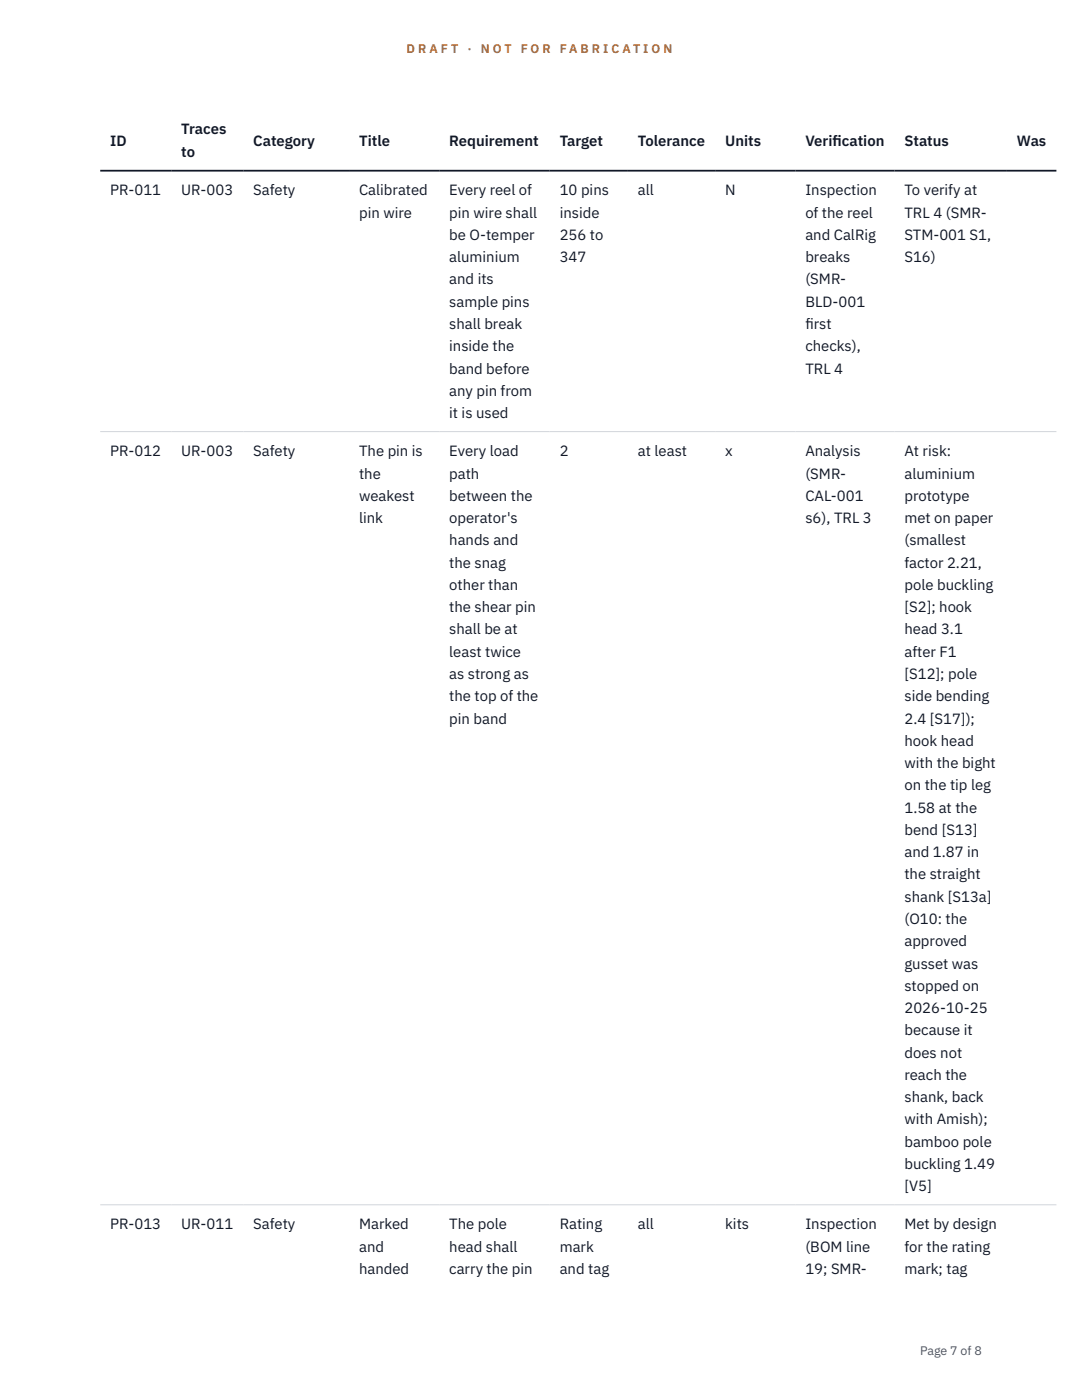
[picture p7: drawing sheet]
<svg xmlns="http://www.w3.org/2000/svg" width="216mm" height="279mm" viewBox="0 0 216 279" stroke-linecap="round" stroke-linejoin="round" font-family="sans-serif">
<defs><g id="words">
<g font-size="3" fill="#111827">
<text x="22" y="29.1">ID</text>
<text x="36.2" y="26.8">Traces</text>
<text x="50.5" y="29.1">Category</text>
<text x="71.7" y="29.1">Title</text>
<text x="89.6" y="29.1">Requirement</text>
<text x="111.7" y="29.1">Target</text>
<text x="127.3" y="29.1">Tolerance</text>
<text x="144.7" y="29.1">Units</text>
<text x="160.7" y="29.1">Verif</text>
<text x="166.1" y="29.1">ication</text>
<text x="180.5" y="29.1">Status</text>
<text x="202.9" y="29.1">Was</text>
<text x="36.2" y="31.3">to</text>
<text x="22" y="39">PR-011</text>
<text x="36.2" y="39">UR-003</text>
<text x="50.5" y="39">Safety</text>
<text x="71.7" y="39">Calibrated</text>
<text x="89.6" y="39">Every reel of</text>
<text x="111.7" y="39">10 pins</text>
<text x="127.3" y="39">all</text>
<text x="144.7" y="39">N</text>
<text x="160.7" y="39">Inspection</text>
<text x="180.5" y="39">To verify at</text>
<text x="71.7" y="43.4">pin wire</text>
<text x="89.6" y="43.4">pin wire shall</text>
<text x="89.6" y="47.9">be O-temper</text>
<text x="111.7" y="43.4">inside</text>
<text x="111.7" y="47.9">256 to</text>
<text x="160.7" y="43.4">of the reel</text>
<text x="160.7" y="47.9">and CalRig</text>
<text x="180.5" y="43.4">TRL 4 (SMR-</text>
<text x="180.5" y="47.9">STM-001 S1,</text>
<text x="89.6" y="52.3">aluminium</text>
<text x="111.7" y="52.3">347</text>
<text x="160.7" y="52.3">breaks</text>
<text x="180.5" y="52.3">S16)</text>
<text x="89.6" y="56.8">and its</text>
<text x="160.7" y="56.8">(SMR-</text>
<text x="89.6" y="61.2">sample pins</text>
<text x="89.6" y="65.7">shall break</text>
<text x="160.7" y="61.2">BLD-001</text>
<text x="160.7" y="65.7">f</text>
<text x="160.7" y="65.7">irst</text>
<text x="89.6" y="70.1">inside the</text>
<text x="160.7" y="70.1">checks),</text>
<text x="89.6" y="74.5">band before</text>
<text x="160.7" y="74.5">TRL 4</text>
<text x="89.6" y="79">any pin from</text>
<text x="89.6" y="83.4">it is used</text>
<text x="22" y="91.1">PR-012</text>
<text x="36.2" y="91.1">UR-003</text>
<text x="50.5" y="91.1">Safety</text>
<text x="71.7" y="91.1">The pin is</text>
<text x="71.7" y="95.5">the</text>
<text x="89.6" y="91.1">Every load</text>
<text x="89.6" y="95.5">path</text>
<text x="111.7" y="91.1">2</text>
<text x="127.3" y="91.1">at least</text>
<text x="144.7" y="91.1">x</text>
<text x="160.7" y="91.1">Analysis</text>
<text x="160.7" y="95.5">(SMR-</text>
<text x="180.5" y="91.1">At risk:</text>
<text x="180.5" y="95.5">aluminium</text>
<text x="71.7" y="99.9">weakest</text>
<text x="89.6" y="99.9">between the</text>
<text x="160.7" y="99.9">CAL-001</text>
<text x="180.5" y="99.9">prototype</text>
<text x="71.7" y="104.4">link</text>
<text x="89.6" y="104.4">operator's</text>
<text x="160.7" y="104.4">s6), TRL 3</text>
<text x="180.5" y="104.4">met on paper</text>
<text x="89.6" y="108.8">hands and</text>
<text x="89.6" y="113.3">the snag</text>
<text x="180.5" y="108.8">(smallest</text>
<text x="180.5" y="113.3">factor 2.21,</text>
<text x="89.6" y="117.7">other than</text>
<text x="180.5" y="117.7">pole buckling</text>
<text x="89.6" y="122.2">the shear pin</text>
<text x="180.5" y="122.2">[S2]; hook</text>
<text x="89.6" y="126.6">shall be at</text>
<text x="89.6" y="131.1">least twice</text>
<text x="180.5" y="126.6">head 3.1</text>
<text x="180.5" y="131.1">after F1</text>
<text x="89.6" y="135.5">as strong as</text>
<text x="180.5" y="135.5">[S12]; pole</text>
<text x="89.6" y="140">the top of the</text>
<text x="180.5" y="140">side bending</text>
<text x="89.6" y="144.4">pin band</text>
<text x="180.5" y="144.4">2.4 [S17]);</text>
<text x="180.5" y="148.8">hook head</text>
<text x="180.5" y="153.3">with the bight</text>
<text x="180.5" y="157.7">on the tip leg</text>
<text x="180.5" y="162.2">1.58 at the</text>
<text x="180.5" y="166.6">bend [S13]</text>
<text x="180.5" y="171.1">and 1.87 in</text>
<text x="180.5" y="175.5">the straight</text>
<text x="180.5" y="180">shank [S13a]</text>
<text x="180.5" y="184.4">(O10: the</text>
<text x="180.5" y="188.8">approved</text>
<text x="180.5" y="193.3">gusset was</text>
<text x="180.5" y="197.7">stopped on</text>
<text x="180.5" y="202.2">2026-10-25</text>
<text x="180.5" y="206.6">because it</text>
<text x="180.5" y="211.1">does not</text>
<text x="180.5" y="215.5">reach the</text>
<text x="180.5" y="220">shank, back</text>
<text x="180.5" y="224.4">with Amish);</text>
<text x="180.5" y="228.9">bamboo pole</text>
<text x="180.5" y="233.3">buckling 1.49</text>
<text x="180.5" y="237.7">[V5]</text>
<text x="22" y="245.4">PR-013</text>
<text x="36.2" y="245.4">UR-011</text>
<text x="50.5" y="245.4">Safety</text>
<text x="71.7" y="245.4">Marked</text>
<text x="89.6" y="245.4">The pole</text>
<text x="111.7" y="245.4">Rating</text>
<text x="127.3" y="245.4">all</text>
<text x="144.7" y="245.4">kits</text>
<text x="160.7" y="245.4">Inspection</text>
<text x="180.5" y="245.4">Met by design</text>
<text x="71.7" y="249.8">and</text>
<text x="89.6" y="249.8">head shall</text>
<text x="111.7" y="249.8">mark</text>
<text x="160.7" y="249.8">(BOM line</text>
<text x="180.5" y="249.8">for the rating</text>
<text x="71.7" y="254.3">handed</text>
<text x="89.6" y="254.3">carry the pin</text>
<text x="111.7" y="254.3">and tag</text>
<text x="160.7" y="254.3">19; SMR-</text>
<text x="180.5" y="254.3">mark; tag</text>
</g>
<g font-size="2.5" fill="#b45309">
<text x="81.1" y="10.5">D R A F T</text>
<text x="93.3" y="10.5">·</text>
<text x="95.9" y="10.5">N O T</text>
<text x="103.9" y="10.5">F O R</text>
<text x="111.7" y="10.5">F A B R I C A T I O N</text>
</g>
<text font-size="2.5" fill="#4b5563" x="183.6" y="270.3">Page 7 of 8</text>
</g></defs>
<path d="M20 86.1h190.8M20 240.4h190.8" fill="none" stroke="#d1d5db" stroke-width=".2"/>
<path d="M20 34.1h190.8" fill="none" stroke="#111827" stroke-width=".35"/>
<use href="#words"/>
</svg>
